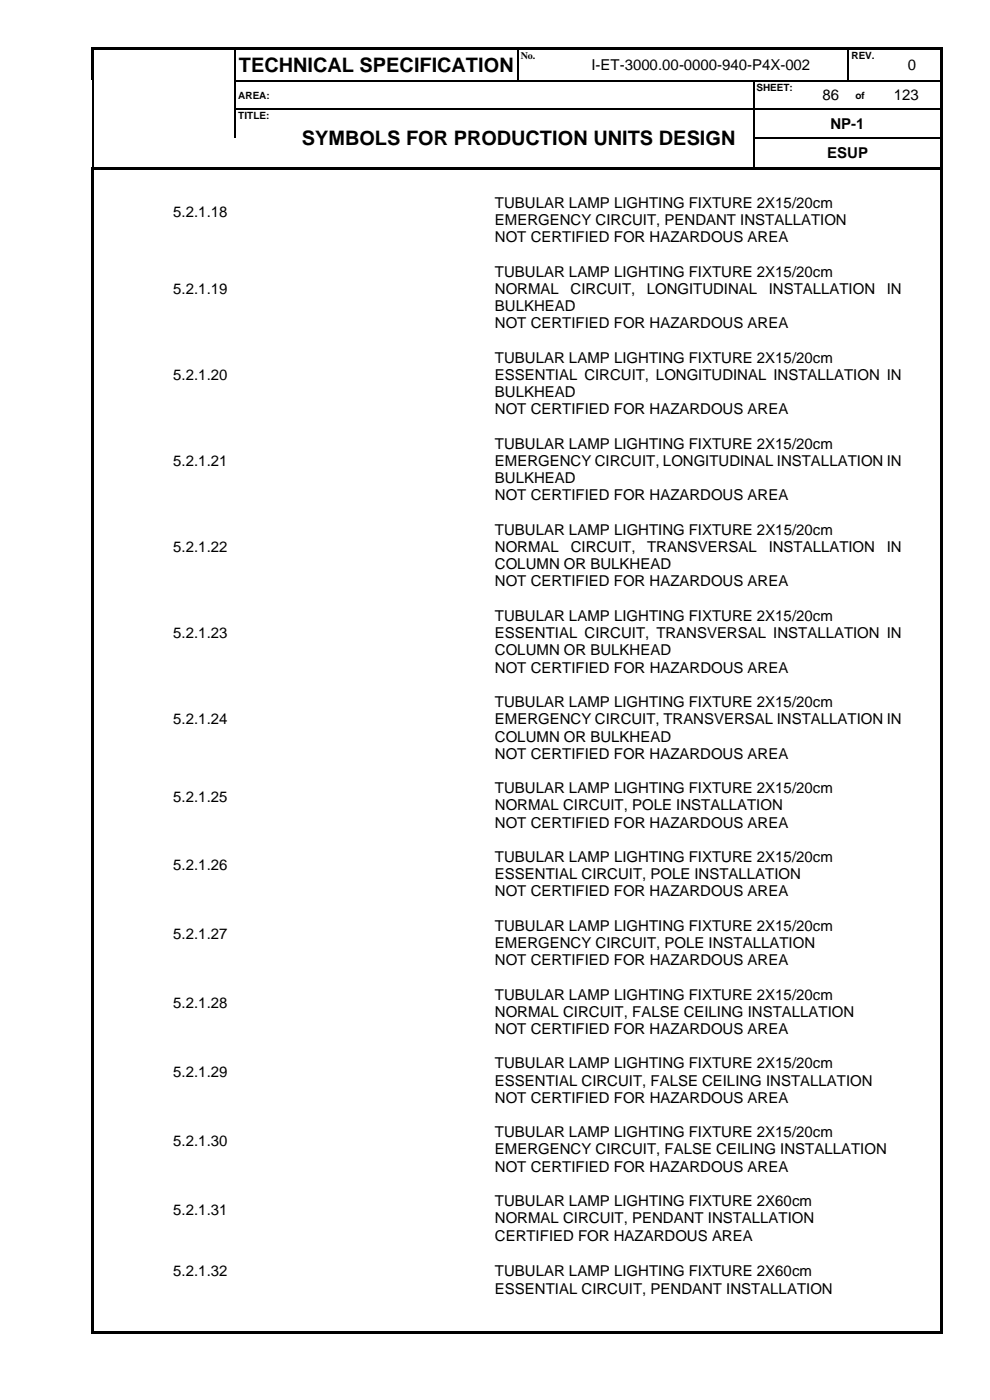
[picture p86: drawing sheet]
<svg xmlns="http://www.w3.org/2000/svg" width="210mm" height="297mm" viewBox="0 0 210 297" stroke-linecap="round" stroke-linejoin="round" font-family="sans-serif">
<defs><g id="words">
<g font-size="4.2">
<text x="50.6" y="15.3">TECHNICAL SPECIFICATION</text>
<text x="64" y="30.9">SYMBOLS FOR PRODUCTION UNITS DESIGN</text>
</g>
<g font-size="3.2">
<text x="125.5" y="14.9">I-ET-3000.00-0000-940-P4X-002</text>
<text x="192.6" y="14.9">0</text>
<text x="174.5" y="21.3">86</text>
<text x="189.6" y="21.3">123</text>
<text x="176.2" y="27.3">NP-1</text>
<text x="175.5" y="33.6">ESUP</text>
<text x="36.8" y="45.9">5.2.1.18</text>
<text x="105" y="44.1">TUBULAR LAMP LIGHTING FIXTURE 2X15/20cm</text>
<text x="105" y="47.8">EMERGENCY CIRCUIT, PENDANT INSTALLATION</text>
<text x="105" y="51.4">NOT CERTIFIED FOR HAZARDOUS AREA</text>
<text x="105" y="58.7">TUBULAR LAMP LIGHTING FIXTURE 2X15/20cm</text>
<text x="36.8" y="62.4">5.2.1.19</text>
<text x="105" y="62.4">NORMAL</text>
<text x="121" y="62.4">CIRCUIT,</text>
<text x="137.2" y="62.4">LONGITUDINAL</text>
<text x="163.1" y="62.4">INSTALLATION</text>
<text x="188.1" y="62.4">IN</text>
<text x="105" y="66">BULKHEAD</text>
<text x="105" y="69.7">NOT CERTIFIED FOR HAZARDOUS AREA</text>
<text x="105" y="77">TUBULAR LAMP LIGHTING FIXTURE 2X15/20cm</text>
<text x="36.8" y="80.7">5.2.1.20</text>
<text x="105" y="80.7">ESSENTIAL CIRCUIT, LONGITUDINAL INSTALLATION IN</text>
<text x="105" y="84.3">BULKHEAD</text>
<text x="105" y="87.9">NOT CERTIFIED FOR HAZARDOUS AREA</text>
<text x="105" y="95.2">TUBULAR LAMP LIGHTING FIXTURE 2X15/20cm</text>
<text x="36.8" y="98.9">5.2.1.21</text>
<text x="105" y="98.9">EMERGENCY CIRCUIT, LONGITUDINAL INSTALLATION IN</text>
<text x="105" y="102.5">BULKHEAD</text>
<text x="105" y="106.2">NOT CERTIFIED FOR HAZARDOUS AREA</text>
<text x="105" y="113.5">TUBULAR LAMP LIGHTING FIXTURE 2X15/20cm</text>
<text x="36.8" y="117.2">5.2.1.22</text>
<text x="105" y="117.2">NORMAL</text>
<text x="121.1" y="117.2">CIRCUIT,</text>
<text x="137.3" y="117.2">TRANSVERSAL</text>
<text x="163.1" y="117.2">INSTALLATION</text>
<text x="188.1" y="117.2">IN</text>
<text x="105" y="120.8">COLUMN OR BULKHEAD</text>
<text x="105" y="124.4">NOT CERTIFIED FOR HAZARDOUS AREA</text>
<text x="105" y="131.8">TUBULAR LAMP LIGHTING FIXTURE 2X15/20cm</text>
<text x="36.8" y="135.4">5.2.1.23</text>
<text x="105" y="135.4">ESSENTIAL CIRCUIT, TRANSVERSAL INSTALLATION IN</text>
<text x="105" y="139">COLUMN OR BULKHEAD</text>
<text x="105" y="142.7">NOT CERTIFIED FOR HAZARDOUS AREA</text>
<text x="36.8" y="153.7">5.2.1.24</text>
<text x="105" y="150">TUBULAR LAMP LIGHTING FIXTURE 2X15/20cm</text>
<text x="105" y="153.7">EMERGENCY CIRCUIT, TRANSVERSAL INSTALLATION IN</text>
<text x="105" y="157.3">COLUMN OR BULKHEAD</text>
<text x="105" y="161">NOT CERTIFIED FOR HAZARDOUS AREA</text>
<text x="36.8" y="170.1">5.2.1.25</text>
<text x="105" y="168.3">TUBULAR LAMP LIGHTING FIXTURE 2X15/20cm</text>
<text x="105" y="171.9">NORMAL CIRCUIT, POLE INSTALLATION</text>
<text x="105" y="175.6">NOT CERTIFIED FOR HAZARDOUS AREA</text>
<text x="36.8" y="184.7">5.2.1.26</text>
<text x="105" y="182.9">TUBULAR LAMP LIGHTING FIXTURE 2X15/20cm</text>
<text x="105" y="186.5">ESSENTIAL CIRCUIT, POLE INSTALLATION</text>
<text x="105" y="190.2">NOT CERTIFIED FOR HAZARDOUS AREA</text>
<text x="105" y="197.5">TUBULAR LAMP LIGHTING FIXTURE 2X15/20cm</text>
<text x="36.8" y="199.3">5.2.1.27</text>
<text x="105" y="201.2">EMERGENCY CIRCUIT, POLE INSTALLATION</text>
<text x="105" y="204.8">NOT CERTIFIED FOR HAZARDOUS AREA</text>
<text x="36.8" y="213.9">5.2.1.28</text>
<text x="105" y="212.1">TUBULAR LAMP LIGHTING FIXTURE 2X15/20cm</text>
<text x="105" y="215.7">NORMAL CIRCUIT, FALSE CEILING INSTALLATION</text>
<text x="105" y="219.4">NOT CERTIFIED FOR HAZARDOUS AREA</text>
<text x="105" y="226.7">TUBULAR LAMP LIGHTING FIXTURE 2X15/20cm</text>
<text x="36.8" y="228.5">5.2.1.29</text>
<text x="105" y="230.3">ESSENTIAL CIRCUIT, FALSE CEILING INSTALLATION</text>
<text x="105" y="234">NOT CERTIFIED FOR HAZARDOUS AREA</text>
<text x="36.8" y="243.1">5.2.1.30</text>
<text x="105" y="241.3">TUBULAR LAMP LIGHTING FIXTURE 2X15/20cm</text>
<text x="105" y="244.9">EMERGENCY CIRCUIT, FALSE CEILING INSTALLATION</text>
<text x="105" y="248.6">NOT CERTIFIED FOR HAZARDOUS AREA</text>
<text x="36.8" y="257.7">5.2.1.31</text>
<text x="105" y="255.9">TUBULAR LAMP LIGHTING FIXTURE 2X60cm</text>
<text x="105" y="259.5">NORMAL CIRCUIT, PENDANT INSTALLATION</text>
<text x="105" y="263.2">CERTIFIED FOR HAZARDOUS AREA</text>
<text x="36.8" y="270.8">5.2.1.32</text>
<text x="105" y="270.8">TUBULAR LAMP LIGHTING FIXTURE 2X60cm</text>
<text x="105" y="274.5">ESSENTIAL CIRCUIT, PENDANT INSTALLATION</text>
</g>
<g font-size="2.1">
<text x="110.5" y="12.5">No.</text>
<text x="180.6" y="12.5">REV.</text>
<text x="50.6" y="20.9">AREA:</text>
<text x="160.5" y="19.3">SHEET:</text>
<text x="181.5" y="20.9">of</text>
<text x="50.6" y="25.2">TITLE:</text>
</g>
</g></defs>
<g fill="#000">
<path d="M19.3 10h.6v.5h-.6z" fill-rule="evenodd"/>
<path d="M19.3 10h.6v.5h-.6z" fill-rule="evenodd"/>
<path d="M19.3 10.5h.6v6.5h-.6z" fill-rule="evenodd"/>
<path d="M19.6 17h.3v.3h-.3z" fill-rule="evenodd"/>
<path d="M19.9 10h29.9v.5h-29.9z" fill-rule="evenodd"/>
<path d="M49.8 10.5h.2z" fill-rule="evenodd"/>
<path d="M49.8 10h.5v.5h-.5z" fill-rule="evenodd"/>
<path d="M49.8 17h.2v.3h-.2z" fill-rule="evenodd"/>
<path d="M50.3 10h59.5v.5h-59.5z" fill-rule="evenodd"/>
<path d="M109.8 10.5h.3z" fill-rule="evenodd"/>
<path d="M109.8 10h.5v.5h-.5z" fill-rule="evenodd"/>
<path d="M109.8 17h.3v.3h-.3z" fill-rule="evenodd"/>
<path d="M110.3 10h7.2v.5h-7.2z" fill-rule="evenodd"/>
<path d="M117.5 10h.5v.5h-.5z" fill-rule="evenodd"/>
<path d="M117.5 17h.2v.3h-.2z" fill-rule="evenodd"/>
<path d="M118 10h61.9v.5h-61.9z" fill-rule="evenodd"/>
<path d="M159.8 17h.3v.3h-.3z" fill-rule="evenodd"/>
<path d="M172.5 17h.3v.3h-.3z" fill-rule="evenodd"/>
<path d="M179.9 10.5h.2z" fill-rule="evenodd"/>
<path d="M179.9 10h.5v.5h-.5z" fill-rule="evenodd"/>
<path d="M179.9 17h.2v.3h-.2z" fill-rule="evenodd"/>
<path d="M180.1 17h.3v.3h-.3z" fill-rule="evenodd"/>
<path d="M180.4 10h7.1v.5h-7.1z" fill-rule="evenodd"/>
<path d="M185 17h.2v.3h-.2z" fill-rule="evenodd"/>
<path d="M187.5 10h.5v.5h-.5z" fill-rule="evenodd"/>
<path d="M187.5 17h.2v.3h-.2z" fill-rule="evenodd"/>
<path d="M188 10h11.6v.5h-11.6z" fill-rule="evenodd"/>
<path d="M199.6 10h.5v.5h-.5z" fill-rule="evenodd"/>
<path d="M199.6 10h.5v.5h-.5z" fill-rule="evenodd"/>
<path d="M199.6 10.5h.5v6.5h-.5z" fill-rule="evenodd"/>
<path d="M199.6 17h.5v.3h-.5z" fill-rule="evenodd"/>
<path d="M19.5 35.4h.5v.6h-.5z" fill-rule="evenodd"/>
<path d="M19.5 35.4h.5v.5h-.5z" fill-rule="evenodd"/>
<path d="M19.6 23h.3v.2h-.3z" fill-rule="evenodd"/>
<path d="M19.6 29.2h.3v.3h-.3z" fill-rule="evenodd"/>
<path d="M20 35.4h.5v.5h-.5z" fill-rule="evenodd"/>
<path d="M20.5 35.4h29.4v.5h-29.4z" fill-rule="evenodd"/>
<path d="M49.8 23h.2v.2h-.2z" fill-rule="evenodd"/>
<path d="M49.9 35.4h.5v.5h-.5z" fill-rule="evenodd"/>
<path d="M50.4 35.4h9.8v.5h-9.8z" fill-rule="evenodd"/>
<path d="M60.2 23h.3v.2h-.3z" fill-rule="evenodd"/>
<path d="M60.2 35.4h.6v.5h-.6z" fill-rule="evenodd"/>
<path d="M60.8 35.4h99v.5h-99z" fill-rule="evenodd"/>
<path d="M159.8 23h.3v.2h-.3z" fill-rule="evenodd"/>
<path d="M159.8 29.2h.3v.3h-.3z" fill-rule="evenodd"/>
<path d="M159.8 35.4h.6v.5h-.6z" fill-rule="evenodd"/>
<path d="M160.4 35.4h39.2v.5h-39.2z" fill-rule="evenodd"/>
<path d="M172.5 23h.3v.2h-.3z" fill-rule="evenodd"/>
<path d="M180 23h.2v.2h-.2z" fill-rule="evenodd"/>
<path d="M185 23h.2v.2h-.2z" fill-rule="evenodd"/>
<path d="M199.6 17.3h.5v5.7h-.5z" fill-rule="evenodd"/>
<path d="M199.6 23h.5v.2h-.5z" fill-rule="evenodd"/>
<path d="M199.6 23.2h.5v6h-.5z" fill-rule="evenodd"/>
<path d="M199.6 29.2h.5v.3h-.5z" fill-rule="evenodd"/>
<path d="M199.6 29.5h.5v5.9h-.5z" fill-rule="evenodd"/>
<path d="M199.6 35.4h.5v.6h-.5z" fill-rule="evenodd"/>
<path d="M19.5 36h.5v246.5h-.5z" fill-rule="evenodd"/>
<path d="M19.5 282.5h.5v.5h-.5z" fill-rule="evenodd"/>
<path d="M19.5 282.5h.5v.5h-.5z" fill-rule="evenodd"/>
<path d="M20 282.5h179.6v.5h-179.6z" fill-rule="evenodd"/>
<path d="M199.6 36h.5v246.5h-.5z" fill-rule="evenodd"/>
<path d="M199.6 282.5h.5v.5h-.5z" fill-rule="evenodd"/>
<path d="M199.6 282.5h.5v.5h-.5z" fill-rule="evenodd"/>
</g>
<g fill="none" stroke="#000" stroke-width=".25">
<path d="M19.7 17.3v5.7M49.9 10.5v6.5M49.9 17.3v5.7M50 17.1h59.8M110 10.5v6.5M110.1 17.1h7.4M117.7 17.1h42.1M160 17.3v5.7M160.1 17.1h12.4M172.8 17.1h7.1M180 10.5v6.5M180.4 17.1h4.6"/>
<path d="M185.2 17.1h2.3M187.7 17.1h11.9M19.7 23.2v6M19.7 29.5v5.9M49.9 23.2v6M50 23.1h10.2M60.5 23.1h99.3M160 23.2v6M160 29.5v5.9M160.1 23.1h12.4M160.1 29.3h39.5M172.8 23.1h7.2"/>
<path d="M180.2 23.1h4.8M185.2 23.1h14.4"/>
</g>
<use href="#words"/>
</svg>
